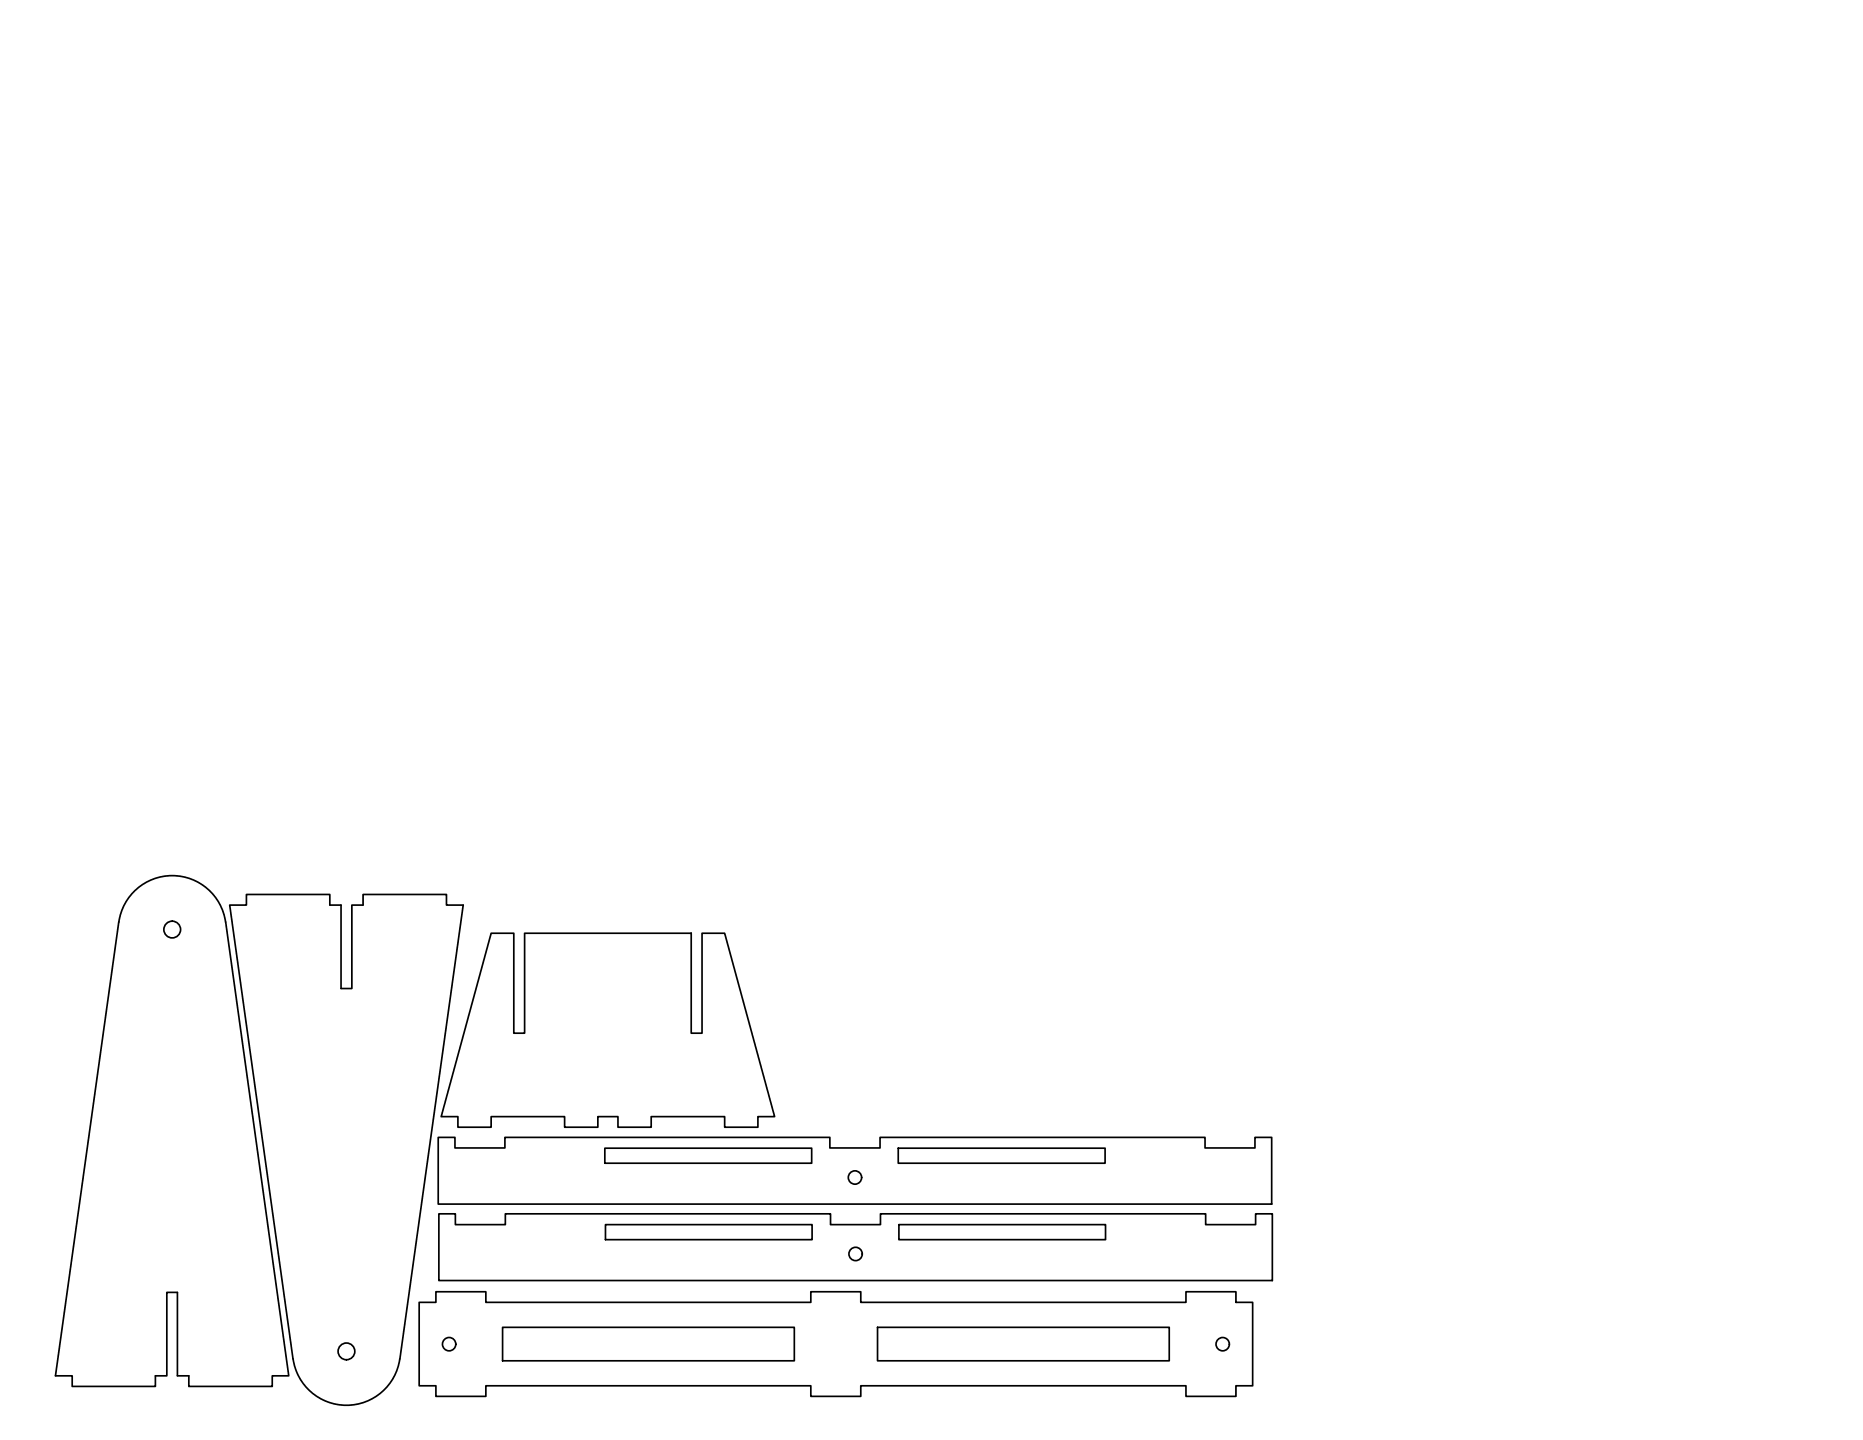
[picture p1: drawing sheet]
<svg xmlns="http://www.w3.org/2000/svg" width="559mm" height="432mm" viewBox="0 0 559 432" stroke-linecap="round" stroke-linejoin="round" font-family="sans-serif">
<!-- layer: Visible (ANSI) -->
<g fill="none" stroke="#000" stroke-width=".51">
<path d="M67.7 276.5l18.9 136.1h-4.9v3.1h-25.1v-3.1h-3.4v-25.1h-3.2v25.1h-3.4v3.1h-24.9v-3.1h-5.1l19-136.1a16.2 16.2 0 0 1 16.1-13.9 16.2 16.2 0 0 1 16 13.9M147.3 279.8h6.8v30h3.3v-30h49.9v30h3.3v-30h6.8l14.9 55h-5v3.2h-9.9v-3.2h-22.1v3.2h-9.9v-3.2h-6.1v3.2h-9.9v-3.2h-22.1v3.2h-9.9v-3.2h-5.1zM131.4 341.1h5.1v3.1h14.9v-3.1h97.5v3.1h15.1v-3.1h97.4v3.1h15v-3.1h5v20h-250zM181.4 344.3h62.1v4.5h-62.1zM269.4 344.3h62.1v4.5h-62.1zM131.6 364h5v3.2h15v-3.2h97.5v3.2h15v-3.2h97.5v3.2h15v-3.2h5v20h-250zM181.6 367.2h62v4.5h-62zM269.6 367.2h62v4.5h-62zM125.7 390.5h5v-3.2h15v3.2h97.5v-3.2h15v3.2h97.5v-3.2h15v3.2h5v25h-5v3.2h-15v-3.2h-97.5v3.2h-15v-3.2h-97.5v3.2h-15v-3.2h-5zM150.7 398h87.6v10.1h-87.6zM263.2 398h87.5v10.1h-87.5zM119.9 407.5a16.2 16.2 0 0 1-16 13.9 16.2 16.2 0 0 1-16-13.9l-19-136.1h5v-3.2h25v3.2h3.4v25h3.2v-25h3.4v-3.2h25v3.2h5l-18.9 136.1"/>
<circle cx="51.7" cy="278.7" r="2.51"/>
<circle cx="256.4" cy="353.1" r="2"/>
<circle cx="256.6" cy="376" r="2"/>
<circle cx="103.9" cy="405.2" r="2.51"/>
<circle cx="134.7" cy="403.1" r="2"/>
<circle cx="366.7" cy="403.1" r="2"/>
</g>
</svg>
